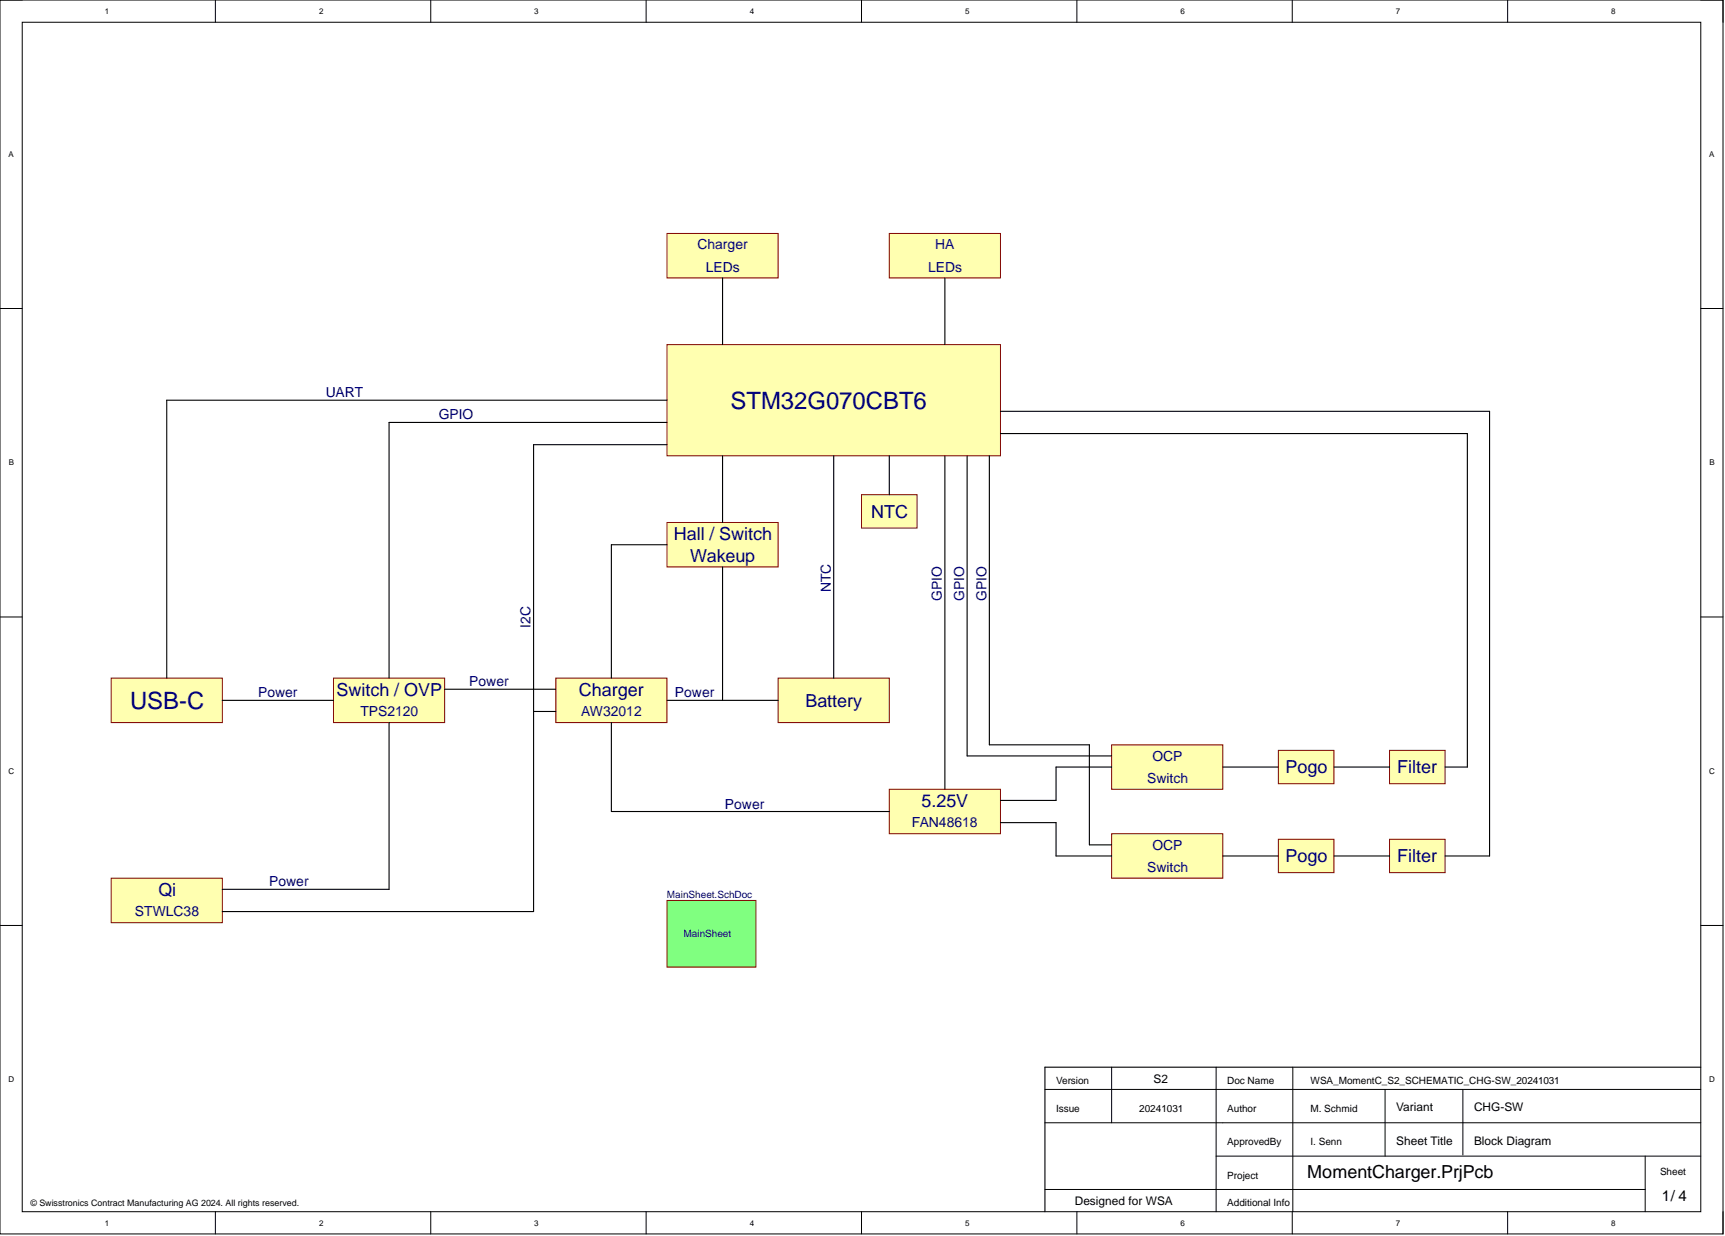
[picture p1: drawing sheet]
<svg xmlns="http://www.w3.org/2000/svg" width="393mm" height="282mm" viewBox="0 0 393 282" stroke-linecap="round" stroke-linejoin="round" font-family="sans-serif">
<defs><g id="words">
<g font-size="5.5" fill="#000080">
<text x="166.6" y="93.2">STM32G070CBT6</text>
<text x="29.7" y="161.6">USB-C</text>
</g>
<g font-size="4.1" fill="#000080">
<text x="198.7" y="118.1">NTC</text>
<text x="153.7" y="123.1">Hall / Switch</text>
<text x="157.4" y="128.2">Wakeup</text>
<text x="76.8" y="158.6">Switch / OVP</text>
<text x="132" y="158.6">Charger</text>
<text x="183.6" y="161.2">Battery</text>
<text x="293.1" y="176.4">Pogo</text>
<text x="318.6" y="176.4">Filter</text>
<text x="210.1" y="184">5.25V</text>
<text x="293.1" y="196.6">Pogo</text>
<text x="318.6" y="196.6">Filter</text>
<text x="36.1" y="204.2">Qi</text>
</g>
<text font-size="4.1" x="298.1" y="268.6">MomentCharger.PrjPcb</text>
<text font-size="3.4" x="379" y="273.8">1/ 4</text>
<g font-size="3.2" fill="#000080">
<text x="159" y="56.9">Charger</text>
<text x="213.3" y="56.9">HA</text>
<text x="161" y="61.9">LEDs</text>
<text x="211.7" y="61.9">LEDs</text>
<text x="74.3" y="90.6">UART</text>
<text x="100" y="95.7">GPIO</text>
<text x="189.4" y="135" transform="rotate(-90 189.4 135)">NTC</text>
<text x="214.8" y="137" transform="rotate(-90 214.8 137)">GPIO</text>
<text x="219.9" y="137" transform="rotate(-90 219.9 137)">GPIO</text>
<text x="224.9" y="137" transform="rotate(-90 224.9 137)">GPIO</text>
<text x="121" y="143.1" transform="rotate(-90 121 143.1)">I2C</text>
<text x="58.8" y="159">Power</text>
<text x="107" y="156.5">Power</text>
<text x="153.9" y="159">Power</text>
<text x="82.2" y="163.3">TPS2120</text>
<text x="132.5" y="163.3">AW32012</text>
<text x="262.8" y="173.5">OCP</text>
<text x="261.6" y="178.6">Switch</text>
<text x="165.3" y="184.4">Power</text>
<text x="207.9" y="188.7">FAN48618</text>
<text x="262.8" y="193.8">OCP</text>
<text x="61.4" y="202.1">Power</text>
<text x="261.6" y="198.8">Switch</text>
<text x="30.8" y="209">STWLC38</text>
</g>
<g font-size="2.7">
<text x="263" y="247.1">S2</text>
<text x="318.4" y="253.4">Variant</text>
<text x="336.1" y="253.4">CHG-SW</text>
<text x="318.4" y="261">Sheet Title</text>
<text x="336.1" y="261">Block Diagram</text>
<text x="245.1" y="274.7">Designed for WSA</text>
</g>
<g font-size="2.3" fill="#000080">
<text x="152.1" y="204.9">MainSheet.SchDoc</text>
<text x="155.9" y="213.8">MainSheet</text>
</g>
<g font-size="2.3">
<text x="240.8" y="247.2">Version</text>
<text x="279.8" y="247.2">Doc Name</text>
<text x="298.9" y="247.2">WSA_MomentC_S2_SCHEMATIC_CHG-SW_20241031</text>
<text x="240.8" y="253.6">Issue</text>
<text x="259.8" y="253.6">20241031</text>
<text x="279.8" y="253.6">Author</text>
<text x="298.9" y="253.6">M. Schmid</text>
<text x="279.8" y="261.2">ApprovedBy</text>
<text x="298.9" y="261.2">I. Senn</text>
<text x="279.8" y="268.8">Project</text>
<text x="378.5" y="268">Sheet</text>
<text x="279.8" y="275.1">Additional Info</text>
</g>
<text font-size="2" x="6.9" y="275">© Swisstronics Contract Manufacturing AG 2024. All rights reserved.</text>
<g font-size="1.8">
<text x="23.9" y="3.2">1</text>
<text x="72.7" y="3.2">2</text>
<text x="121.8" y="3.2">3</text>
<text x="171" y="3.2">4</text>
<text x="220.1" y="3.2">5</text>
<text x="269.2" y="3.2">6</text>
<text x="318.3" y="3.2">7</text>
<text x="367.4" y="3.2">8</text>
<text x="1.9" y="35.8">A</text>
<text x="389.8" y="35.8">A</text>
<text x="2" y="106.1">B</text>
<text x="389.8" y="106.1">B</text>
<text x="1.9" y="176.5">C</text>
<text x="389.7" y="176.5">C</text>
<text x="1.9" y="246.8">D</text>
<text x="389.8" y="246.8">D</text>
<text x="23.9" y="279.5">1</text>
<text x="72.7" y="279.5">2</text>
<text x="121.8" y="279.5">3</text>
<text x="171" y="279.5">4</text>
<text x="220.1" y="279.5">5</text>
<text x="269.2" y="279.5">6</text>
<text x="318.3" y="279.5">7</text>
<text x="367.4" y="279.5">8</text>
</g>
</g></defs>
<g fill="none" stroke="#000" stroke-width=".23">
<path d="M0 0h392.9v281.4h-392.9zM0 0h5.1M5.1 5.1h382.7v271.2h-382.7zM49.1 0v5.1M98.2 0v5.1M147.3 0v5.1M196.4 0v5.1M245.6 0v5.1M294.7 0v5.1M343.8 0v5.1M387.8 0h5.1v5.1M0 70.4h5.1"/>
<path d="M387.8 70.4h5.1M0 140.7h5.1M387.8 140.7h5.1M0 211.1h5.1M387.8 211.1h5.1M238.3 256h149.5M238.3 248.4h149.5M253.5 243.4v12.6M277.3 243.4v32.9M294.8 243.4v32.9M315.8 248.4v15.3M333.6 248.4v15"/>
<path d="M49.1 276.3v5.1M98.2 276.3v5.1M147.3 276.3v5.1M196.4 276.3v5.1M238.3 271.3h136.9M245.6 276.3v5.1M277.3 263.7h110.5M294.7 276.3v5.1M343.8 276.3v5.1M375.2 263.7v12.6M392.9 276.3v5.1"/>
</g>
<path d="M387.8 243.4h-149.5v32.9" fill="none" stroke="#000" stroke-width=".25"/>
<path d="M152.1 205.3h20.3v15.3h-20.3z" fill-rule="evenodd" fill="#80ff80"/>
<path d="M152.1 205.3h20.3v15.3h-20.3z" fill="none" stroke="#800000" stroke-width=".23"/>
<path d="M152.1 78.6h76v25.3h-76z" fill-rule="evenodd" fill="#ffffb0"/>
<path d="M152.1 78.6h76v25.3h-76z" fill="none" stroke="#800000" stroke-width=".23"/>
<path d="M25.3 154.6h25.4v10.2h-25.4z" fill-rule="evenodd" fill="#ffffb0"/>
<path d="M25.3 154.6h25.4v10.2h-25.4z" fill="none" stroke="#800000" stroke-width=".23"/>
<path d="M76 154.6h25.4v10.2h-25.4z" fill-rule="evenodd" fill="#ffffb0"/>
<path d="M76 154.6h25.4v10.2h-25.4z" fill="none" stroke="#800000" stroke-width=".23"/>
<path d="M50.7 159.7h25.3" fill="none" stroke="#000" stroke-width=".25"/>
<path d="M25.3 200.3h25.4v10.1h-25.4z" fill-rule="evenodd" fill="#ffffb0"/>
<path d="M25.3 200.3h25.4v10.1h-25.4z" fill="none" stroke="#800000" stroke-width=".23"/>
<path d="M50.7 202.8h38" fill="none" stroke="#000" stroke-width=".25"/>
<path d="M126.7 154.6h25.4v10.2h-25.4z" fill-rule="evenodd" fill="#ffffb0"/>
<path d="M126.7 154.6h25.4v10.2h-25.4z" fill="none" stroke="#800000" stroke-width=".23"/>
<path d="M152.1 91.3h-114.1v63.3M152.1 101.4h-30.4v106.5h-71M101.4 157.2h25.3M88.7 164.8v38M121.7 162.3h5" fill="none" stroke="#000" stroke-width=".25"/>
<path d="M177.4 154.6h25.4v10.2h-25.4z" fill-rule="evenodd" fill="#ffffb0"/>
<path d="M177.4 154.6h25.4v10.2h-25.4z" fill="none" stroke="#800000" stroke-width=".23"/>
<path d="M190.1 103.9v50.7M152.1 159.7h25.3" fill="none" stroke="#000" stroke-width=".25"/>
<path d="M196.4 112.8h12.7v7.6h-12.7z" fill-rule="evenodd" fill="#ffffb0"/>
<path d="M196.4 112.8h12.7v7.6h-12.7z" fill="none" stroke="#800000" stroke-width=".23"/>
<path d="M202.8 180h25.3v10.1h-25.3z" fill-rule="evenodd" fill="#ffffb0"/>
<path d="M202.8 180h25.3v10.1h-25.3z" fill="none" stroke="#800000" stroke-width=".23"/>
<path d="M215.5 103.9v76.1M139.4 164.8v20.3h63.4" fill="none" stroke="#000" stroke-width=".25"/>
<path d="M253.5 169.9h25.3v10.1h-25.3z" fill-rule="evenodd" fill="#ffffb0"/>
<path d="M253.5 169.9h25.3v10.1h-25.3z" fill="none" stroke="#800000" stroke-width=".23"/>
<path d="M253.5 190.1h25.3v10.2h-25.3z" fill-rule="evenodd" fill="#ffffb0"/>
<path d="M253.5 190.1h25.3v10.2h-25.3z" fill="none" stroke="#800000" stroke-width=".23"/>
<path d="M253.5 174.9h-12.7v7.6h-12.7M228.1 187.6h12.7v7.6h12.7" fill="none" stroke="#000" stroke-width=".25"/>
<path d="M152.1 53.2h25.3v10.2h-25.3z" fill-rule="evenodd" fill="#ffffb0"/>
<path d="M152.1 53.2h25.3v10.2h-25.3z" fill="none" stroke="#800000" stroke-width=".23"/>
<path d="M202.8 53.2h25.3v10.2h-25.3z" fill-rule="evenodd" fill="#ffffb0"/>
<path d="M202.8 53.2h25.3v10.2h-25.3z" fill="none" stroke="#800000" stroke-width=".23"/>
<path d="M164.8 63.4v15.2M215.5 63.4v15.2" fill="none" stroke="#000" stroke-width=".25"/>
<path d="M291.5 171.1h12.7v7.6h-12.7z" fill-rule="evenodd" fill="#ffffb0"/>
<path d="M291.5 171.1h12.7v7.6h-12.7z" fill="none" stroke="#800000" stroke-width=".23"/>
<path d="M291.5 191.4h12.7v7.6h-12.7z" fill-rule="evenodd" fill="#ffffb0"/>
<path d="M291.5 191.4h12.7v7.6h-12.7z" fill="none" stroke="#800000" stroke-width=".23"/>
<path d="M316.9 171.1h12.6v7.6h-12.6z" fill-rule="evenodd" fill="#ffffb0"/>
<path d="M316.9 171.1h12.6v7.6h-12.6z" fill="none" stroke="#800000" stroke-width=".23"/>
<path d="M316.9 191.4h12.6v7.6h-12.6z" fill-rule="evenodd" fill="#ffffb0"/>
<path d="M316.9 191.4h12.6v7.6h-12.6z" fill="none" stroke="#800000" stroke-width=".23"/>
<path d="M228.1 98.9h106.5v76h-5.1M228.1 93.8h111.6v101.4h-10.2M220.5 103.9v68.5h33M225.6 103.9v66h22.8v22.8h5.1M278.8 174.9h12.7M304.2 174.9h12.7M278.8 195.2h12.7M304.2 195.2h12.7" fill="none" stroke="#000" stroke-width=".25"/>
<path d="M152.1 119.2h25.3v10.1h-25.3z" fill-rule="evenodd" fill="#ffffb0"/>
<path d="M152.1 119.2h25.3v10.1h-25.3z" fill="none" stroke="#800000" stroke-width=".23"/>
<path d="M152.1 96.3h-63.4v58.3M164.8 103.9v15.3M202.8 103.9v8.9M152.1 124.2h-12.7v30.4M164.8 129.3v30.4" fill="none" stroke="#000" stroke-width=".25"/>
<use href="#words"/>
</svg>
